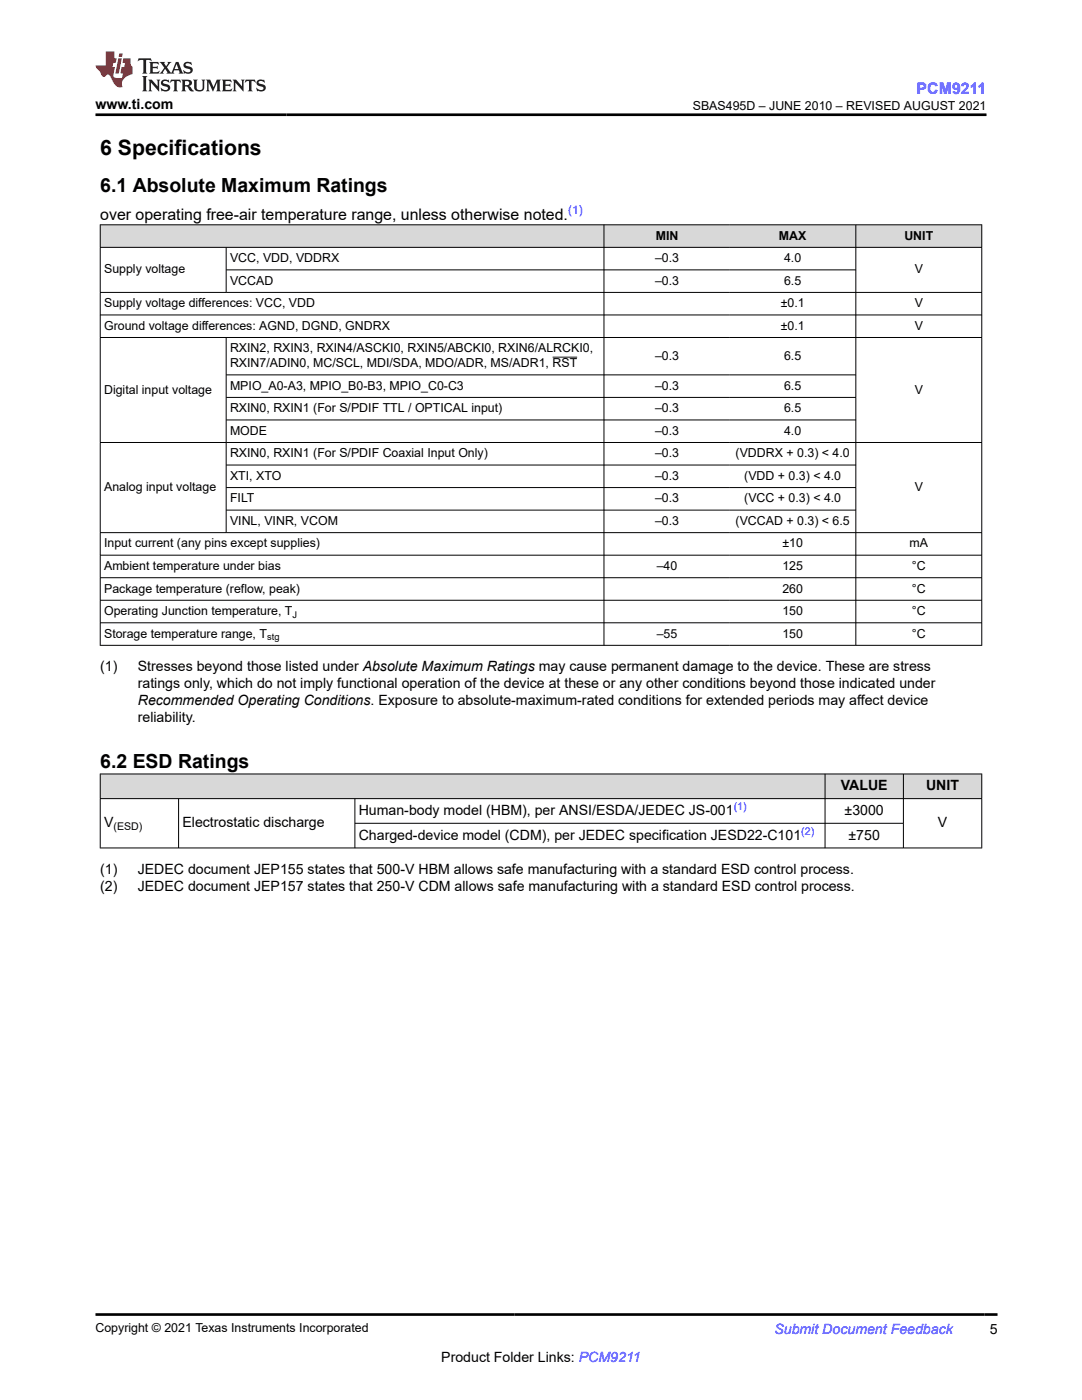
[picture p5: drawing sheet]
<svg xmlns="http://www.w3.org/2000/svg" width="216mm" height="279mm" viewBox="0 0 216 279" stroke-linecap="round" stroke-linejoin="round" font-family="sans-serif">
<defs><g id="words">
<text font-size="4.2" x="20" y="30.9">6 Specifications</text>
<g font-size="3.9">
<text x="20" y="38.4">6.1 Absolute Maximum Ratings</text>
<text x="20" y="153.2">6.2 ESD Ratings</text>
</g>
<text font-size="3.2" fill="#00f" x="182.9" y="18.7">PCM9211</text>
<text font-size="3.2" x="20" y="43.8">over operating free-air temperature range, unless otherwise noted.</text>
<g font-size="2.8">
<text x="19" y="21.8">www.ti.com</text>
<text x="20" y="133.9">(1)</text>
<text x="27.5" y="133.9">Stresses beyond those listed under Absolute Maximum Ratings may cause permanent damage to the device. These are stress</text>
<text x="27.5" y="137.3">ratings only, which do not imply functional operation of the device at these or any other conditions beyond those indicated under</text>
<text x="27.5" y="140.7">Recommended Operating Conditions. Exposure to absolute-maximum-rated conditions for extended periods may affect device</text>
<text x="27.5" y="144.1">reliability.</text>
<text x="167.8" y="157.7">VALUE</text>
<text x="184.8" y="157.7">UNIT</text>
<text x="20.8" y="165.1">V</text>
<text x="36.4" y="165.1">Electrostatic discharge</text>
<text x="71.6" y="162.7">Human-body model (HBM), per ANSI/ESDA/JEDEC JS-001</text>
<text x="71.6" y="167.6">Charged-device model (CDM), per JEDEC specification JESD22-C101</text>
<text x="168.5" y="162.7">±3000</text>
<text x="169.3" y="167.6">±750</text>
<text x="187.1" y="165.1">V</text>
<text x="20" y="174.4">(1)</text>
<text x="20" y="177.8">(2)</text>
<text x="27.5" y="174.4">JEDEC document JEP155 states that 500-V HBM allows safe manufacturing with a standard ESD control process.</text>
<text x="27.5" y="177.8">JEDEC document JEP157 states that 250-V CDM allows safe manufacturing with a standard ESD control process.</text>
<text x="197.5" y="266.1">5</text>
<text x="88.1" y="271.7">Product Folder Links: PCM9211</text>
</g>
<text font-size="2.8" fill="#00f" x="154.5" y="266.2">Submit Document Feedback</text>
<g font-size="2.5">
<text x="138.2" y="21.9">SBAS495D – JUNE 2010 – REVISED AUGUST 2021</text>
<text x="130.8" y="47.8">MIN</text>
<text x="155.4" y="47.8">MAX</text>
<text x="180.5" y="47.8">UNIT</text>
<text x="45.9" y="52.3">VCC, VDD, VDDRX</text>
<text x="130.7" y="52.3">–0.3</text>
<text x="156.5" y="52.3">4.0</text>
<text x="20.8" y="54.6">Supply voltage</text>
<text x="45.9" y="56.8">VCCAD</text>
<text x="130.7" y="56.8">–0.3</text>
<text x="156.5" y="56.8">6.5</text>
<text x="182.5" y="54.6">V</text>
<text x="20.8" y="61.3">Supply voltage differences: VCC, VDD</text>
<text x="20.8" y="65.8">Ground voltage differences: AGND, DGND, GNDRX</text>
<text x="155.8" y="61.3">±0.1</text>
<text x="155.8" y="65.8">±0.1</text>
<text x="182.5" y="61.3">V</text>
<text x="182.5" y="65.8">V</text>
<text x="45.9" y="70.3">RXIN2, RXIN3, RXIN4/ASCKI0, RXIN5/ABCKI0, RXIN6/ALRCKI0,</text>
<text x="130.7" y="71.8">–0.3</text>
<text x="156.5" y="71.8">6.5</text>
<text x="45.9" y="73.3">RXIN7/ADIN0, MC/SCL, MDI/SDA, MDO/ADR, MS/ADR1, RST</text>
<text x="45.9" y="77.8">MPIO_A0-A3, MPIO_B0-B3, MPIO_C0-C3</text>
<text x="130.7" y="77.8">–0.3</text>
<text x="156.5" y="77.8">6.5</text>
<text x="20.8" y="78.5">Digital input voltage</text>
<text x="45.9" y="82.3">RXIN0, RXIN1 (For S/PDIF TTL / OPTICAL input)</text>
<text x="130.7" y="82.3">–0.3</text>
<text x="156.5" y="82.3">6.5</text>
<text x="182.5" y="78.5">V</text>
<text x="45.9" y="86.8">MODE</text>
<text x="130.7" y="86.8">–0.3</text>
<text x="156.5" y="86.8">4.0</text>
<text x="45.9" y="91.3">RXIN0, RXIN1 (For S/PDIF Coaxial Input Only)</text>
<text x="45.9" y="95.8">XTI, XTO</text>
<text x="130.7" y="91.3">–0.3</text>
<text x="130.7" y="95.8">–0.3</text>
<text x="146.8" y="91.3">(VDDRX + 0.3) &lt; 4.0</text>
<text x="148.5" y="95.8">(VDD + 0.3) &lt; 4.0</text>
<text x="20.8" y="98">Analog input voltage</text>
<text x="45.9" y="100.3">FILT</text>
<text x="130.7" y="100.3">–0.3</text>
<text x="148.5" y="100.3">(VCC + 0.3) &lt; 4.0</text>
<text x="182.5" y="98">V</text>
<text x="45.9" y="104.8">VINL, VINR, VCOM</text>
<text x="130.7" y="104.8">–0.3</text>
<text x="146.8" y="104.8">(VCCAD + 0.3) &lt; 6.5</text>
<text x="20.8" y="109.3">Input current (any pins except supplies)</text>
<text x="20.8" y="113.8">Ambient temperature under bias</text>
<text x="131" y="113.8">–40</text>
<text x="156.1" y="113.8">125</text>
<text x="156.1" y="109.3">±10</text>
<text x="181.5" y="109.3">mA</text>
<text x="182" y="113.8">°C</text>
<text x="20.8" y="118.3">Package temperature (reflow, peak)</text>
<text x="156.1" y="118.3">260</text>
<text x="182" y="118.3">°C</text>
<text x="20.8" y="122.8">Operating Junction temperature, T</text>
<text x="156.1" y="122.8">150</text>
<text x="182" y="122.8">°C</text>
<text x="20.8" y="127.3">Storage temperature range, T</text>
<text x="131" y="127.3">–55</text>
<text x="156.1" y="127.3">150</text>
<text x="182" y="127.3">°C</text>
<text x="19" y="265.9">Copyright © 2021 Texas Instruments Incorporated</text>
</g>
<text font-size="2.4" fill="#00f" x="113.4" y="42.8">(1)</text>
<g font-size="2.1" fill="#00f">
<text x="146.4" y="161.7">(1)</text>
<text x="159.9" y="166.6">(2)</text>
</g>
<text font-size="2.1" x="22.6" y="165.7">(ESD)</text>
<g font-size="1.9">
<text x="58.4" y="123.2">J</text>
<text x="53.3" y="127.7">stg</text>
</g>
</g></defs>
<g fill="#d8d8d8">
<path d="M20 44.9h175.9v4.5h-175.9z" fill-rule="evenodd"/>
<path d="M20.1 44.9h100.4v4.4h-100.4z" fill-rule="evenodd"/>
<path d="M120.6 44.9h25v4.4h-25z" fill-rule="evenodd"/>
<path d="M145.6 44.9h25.1v4.4h-25.1z" fill-rule="evenodd"/>
<path d="M170.8 44.9h25v4.4h-25z" fill-rule="evenodd"/>
</g>
<g fill="none" stroke="#000" stroke-width=".2">
<path d="M19.9 44.9h176.1M19.9 49.4h176.1M19.9 58.4h176.1M20 44.8v84.1M45.1 49.4v9M45.1 53.9h125.7M120.5 44.8v84.1M170.8 44.8v84.1M195.9 44.8v84.1M19.9 62.9h176.1M19.9 67.4h176.1M45.1 67.4v39"/>
<path d="M45.1 74.8h125.7M45.1 79.3h125.7M110.2 71.3h5M19.9 88.3h176.1M45.1 83.8h125.7M45.1 92.8h125.7M45.1 97.3h125.7M19.9 106.3h176.1M19.9 110.8h176.1M19.9 115.3h176.1M19.9 119.8h176.1M45.1 101.8h125.7"/>
<path d="M19.9 124.3h176.1M19.9 128.8h176.1"/>
</g>
<g fill="#d8d8d8">
<path d="M20 154.5h175.9v4.9h-175.9z" fill-rule="evenodd"/>
<path d="M20.1 154.5h144.5v4.8h-144.5z" fill-rule="evenodd"/>
<path d="M164.7 154.5h15.5v4.8h-15.5z" fill-rule="evenodd"/>
<path d="M180.3 154.5h15.5v4.8h-15.5z" fill-rule="evenodd"/>
</g>
<path d="M19.9 154.5h176.1M19.9 159.4h176.1M20 154.4v14.9M35.6 159.4v9.9M70.8 159.4v9.9M164.6 154.4v14.9M180.3 154.4v14.9M195.9 154.4v14.9M19.9 169.2h176.1M70.8 164.3h109.5" fill="none" stroke="#000" stroke-width=".2"/>
<path d="M27.7 11.6l-.2 .6 .5-.2h.6v.1v2.2l-.2 .4h1l-.2-.4v-2.2v-.1h.5l.5 .2-.1-.6zM29.8 12.4l.2 .3v1.6l-.2 .4h1.9l.1-.6a1.08 1.08 0 0 1-1.3 .2v-.7h.6l.4 .2v-.7l-.4 .2h-.6v-.5l.2-.2a1 1 0 0 1 1 .3l-.1-.5zM31.8 12.4l1 1.1-1 1.2h.9l-.2-.2 .4-.8 .5 .8-.2 .2h1.6l-.2-.2 .1-.5h1l.1 .5-.1 .2h.9l-.2-.4-.8-1.9h-.5l-1 2.1-.8-1.1 .9-1h-.8l.2 .2-.5 .6-.3-.6 .1-.2zM35.2 12.8l.4 1h-.8zM36.8 12.5a.65 .65 0 0 0-.2 .7 .65 .65 0 0 0 .6 .5l.7 .1 .1 .3a.79 .79 0 0 1-.7 .4 .79 .79 0 0 1-.7-.5l.1 .7 .2-.1a.93 .93 0 0 0 1.1 0 .93 .93 0 0 0 .4-.9 1.46 1.46 0 0 0-1.2-.6l-.1-.3a1.09 1.09 0 0 1 1.2 .2l-.2-.6-.1 .1-.6-.2zM28.4 15.2l.2 .4v2.2l-.2 .4h1l-.2-.4v-2.2l.2-.4zM29.6 15.9l.2 .4v1.5l-.2 .4h.8l-.3-.4v-1.3l1.7 1.8v-2l.2-.4h-.8l.2 .2 .1 1.1-1.2-1.3zM32.3 16a.65 .65 0 0 0-.2 .8 .65 .65 0 0 0 .7 .4l.6 .2 .1 .2a.79 .79 0 0 1-.7 .4 .79 .79 0 0 1-.7-.5l.1 .7 .2-.1a.93 .93 0 0 0 1.1 .1 .93 .93 0 0 0 .4-1 1.46 1.46 0 0 0-1.2-.5l-.1-.4a1.09 1.09 0 0 1 1.2 .2l-.2-.6-.1 .1-.6-.1zM34.1 15.9l-.1 .6a.63 .63 0 0 1 .7-.3l.1 1.6-.3 .4h1l-.2-.4v-1.6a.66 .66 0 0 1 .8 .3l-.1-.6zM36.2 15.9l.2 .4v1.5l-.2 .4h.9l-.2-.2v-.7h.5l.1 .2a.79 .79 0 0 0 1.2 .6l-1-.9a.61 .61 0 0 0 .6-.6 .61 .61 0 0 0-.5-.7zM36.9 16.2h.2a.47 .47 0 0 1 .5 .1 .47 .47 0 0 1 .1 .5l-.2 .1-.6 .1zM38.5 15.9l.2 .2a2.27 2.27 0 0 0 .4 2 1.04 1.04 0 0 0 1.7-.7v-1.3l.2-.2h-.8l.2 .4v1.1a.6 .6 0 0 1-.6 .6 .6 .6 0 0 1-.6-.6v-1.1l.3-.4zM41.1 15.9l.2 .4v1.5l-.2 .4h.7l-.2-.4v-1.4l.9 1.9 .8-1.9v1.4l-.2 .4h1l-.3-.4v-1.5l.3-.4h-.8l-.7 1.5-.7-1.5zM44.3 15.9l.2 .4v1.5l-.2 .4h1.9l.1-.6a1.09 1.09 0 0 1-1.3 .2v-.7h.6l.4 .2v-.6l-.4 .2h-.6v-.6l.2-.1a1.01 1.01 0 0 1 1 .3l-.1-.6zM46.4 15.9l.3 .4v1.5l-.3 .4h.8l-.2-.4v-1.3l1.6 1.8v-2l.2-.4h-.7l.2 .2v1.1l-1.2-1.3zM49 15.9l-.1 .6a.63 .63 0 0 1 .8-.3v1.6l-.3 .4h1l-.2-.4v-1.6a.66 .66 0 0 1 .8 .3l-.1-.6zM51.4 16a.65 .65 0 0 0-.2 .8 .65 .65 0 0 0 .6 .4l.6 .2 .2 .2a.79 .79 0 0 1-.8 .4 .79 .79 0 0 1-.6-.5l.1 .7 .2-.1a.93 .93 0 0 0 1 .1 .93 .93 0 0 0 .5-1 1.46 1.46 0 0 0-1.3-.5l-.1-.4a1.09 1.09 0 0 1 1.3 .2l-.2-.6-.2 .1-.5-.1z" fill="#231f20"/>
<path d="M21.1 10.3v2.7h-2.1l.1 .4 .9 1a.95 .95 0 0 0 .9 .9 .59 .59 0 0 1 .6-.4 .59 .59 0 0 1 .5 .3l.4 .8a1.59 1.59 0 0 0 2.1 1.4 1.61 1.61 0 0 1 1-2.3l1-.3-.1-1.5a1.59 1.59 0 0 1-.4-1.7h-1.4l-.2 .9h.5l-.1 .9h-.5l-.2 .9v.3l.4 .1-.2 .9h-.6a.73 .73 0 0 1-1.1-.7l.3-1.5h-.5l.2-.9h.5l.2-.9h-.5v-1.3zM23.6 11.6l-.6 3.1h.7l.6-3.1zM23.8 10.7l-.1 .6h.7l.1-.6z" fill="#ed1c24"/>
<path d="M19 22.9h177.8M19.1 262.3h179.9" fill="none" stroke="#000" stroke-width=".53"/>
<use href="#words"/>
</svg>
